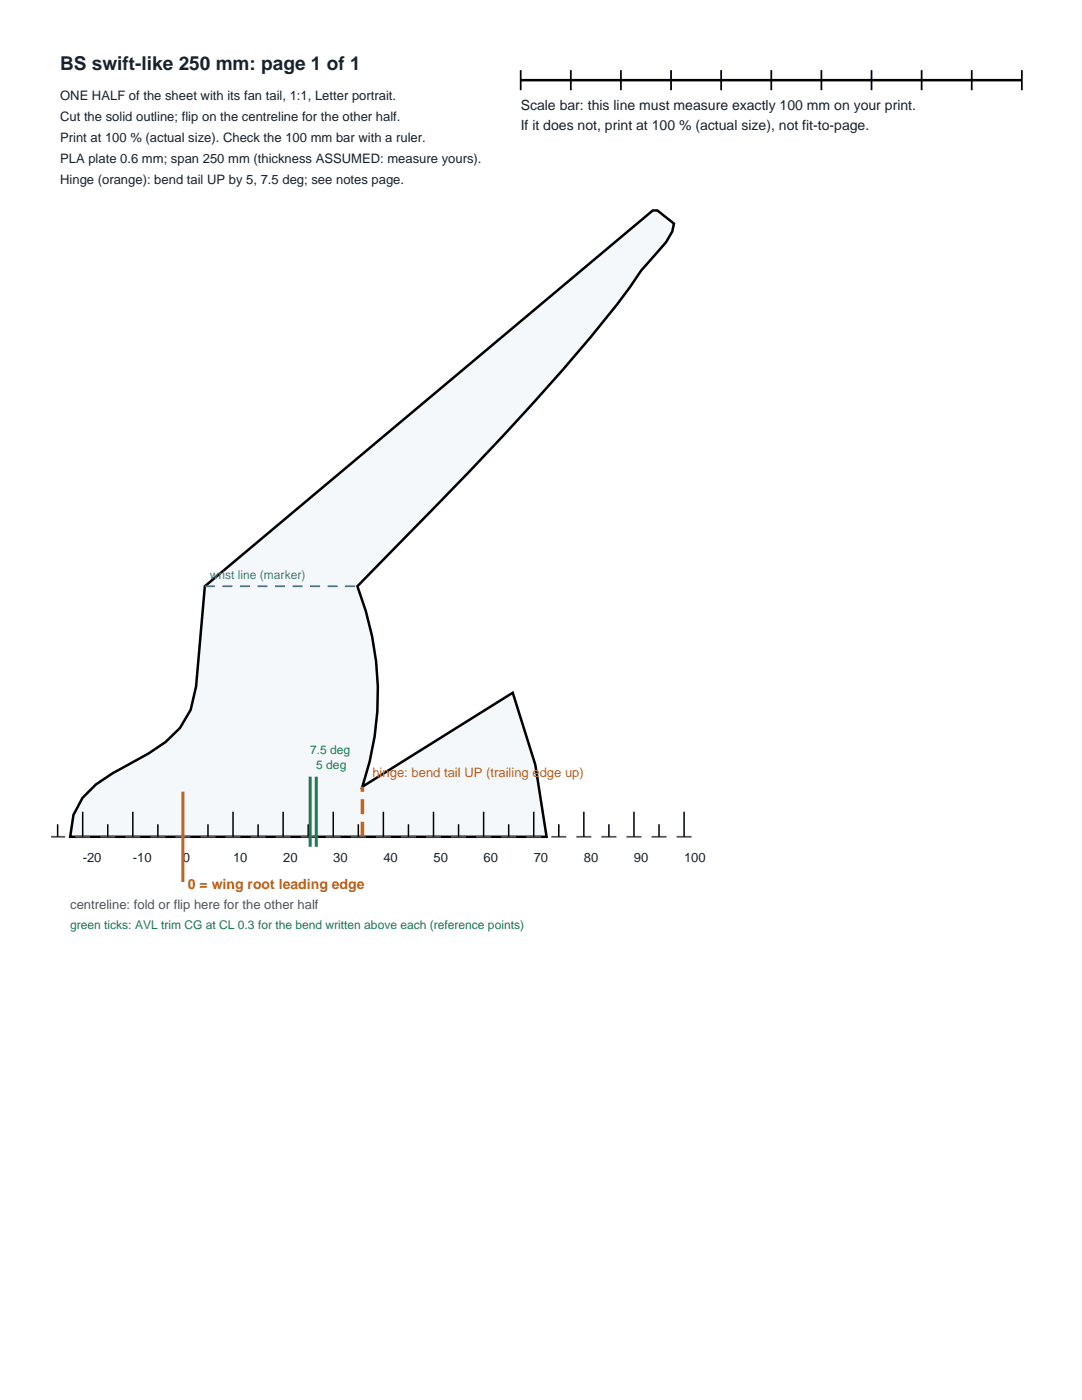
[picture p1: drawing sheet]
<svg xmlns="http://www.w3.org/2000/svg" width="216mm" height="279mm" viewBox="0 0 216 279" stroke-linecap="round" stroke-linejoin="round" font-family="sans-serif">
<defs><g id="words">
<text font-size="3.8" fill="#18222d" x="12" y="14">BS swift-like 250 mm: page 1 of 1</text>
<g font-size="2.8" fill="#18222d">
<text x="103.9" y="22">Scale bar: this line must measure exactly 100 mm on your print.</text>
<text x="103.9" y="26">If it does not, print at 100 % (actual size), not fit-to-page.</text>
</g>
<text font-size="2.8" fill="#c2621a" x="37.5" y="177.5">0 = wing root leading edge</text>
<g font-size="2.6" fill="#18222d">
<text x="12" y="20">ONE HALF of the sheet with its fan tail, 1:1, Letter portrait.</text>
<text x="12" y="24.2">Cut the solid outline; flip on the centreline for the other half.</text>
<text x="12" y="28.4">Print at 100 % (actual size). Check the 100 mm bar with a ruler.</text>
<text x="12" y="32.6">PLA plate 0.6 mm; span 250 mm (thickness ASSUMED: measure yours).</text>
<text x="12" y="36.8">Hinge (orange): bend tail UP by 5, 7.5 deg; see notes page.</text>
<text x="16.5" y="172">-20</text>
<text x="26.5" y="172">-10</text>
<text x="36.5" y="172">0</text>
<text x="46.5" y="172">10</text>
<text x="56.5" y="172">20</text>
<text x="66.5" y="172">30</text>
<text x="76.5" y="172">40</text>
<text x="86.5" y="172">50</text>
<text x="96.5" y="172">60</text>
<text x="106.5" y="172">70</text>
<text x="116.5" y="172">80</text>
<text x="126.5" y="172">90</text>
<text x="136.5" y="172">100</text>
</g>
<text font-size="2.6" fill="#c2621a" x="74.3" y="155">hinge: bend tail UP (trailing edge up)</text>
<text font-size="2.6" fill="#555" x="14" y="181.5">centreline: fold or flip here for the other half</text>
<text font-size="2.4" fill="#2b6cb0" x="41.9" y="115.5">wrist line (marker)</text>
<g font-size="2.4" fill="#1a7f4b">
<text x="61.9" y="150.5">7.5 deg</text>
<text x="63.1" y="153.5">5 deg</text>
<text x="14" y="185.5">green ticks: AVL trim CG at CL 0.3 for the bend written above each (reference points)</text>
</g>
</g></defs>
<path d="M40.9 117l89.4-75h.9l3.3 2.6-.4 1.6-1.2 2.1-5 5.7a170.1 170.1 0 0 1-15.7 19.9 739.8 739.8 0 0 1-33.6 35.6l-7.3 7.5a57.7 57.7 0 0 1 1 40l30-18.7 4.5 14.3 2.3 14.4h-95.1l.7-4.4 1.8-3.4 2.6-2.6 3.3-2.2 7.2-4 3.4-2.3 2.9-2.8 2.1-3.6 1.1-4.7z" fill="#f5f8fb" stroke="#000" stroke-width=".5"/>
<path d="M72.3 167v-10" fill="none" stroke="#c2621a" stroke-width=".7" stroke-dasharray="3 1.5" stroke-linecap="butt"/>
<path d="M40.9 117h30.4" fill="none" stroke="#2b6cb0" stroke-width=".35" stroke-dasharray="2 1.5" stroke-linecap="butt"/>
<path d="M10 167h128.5" fill="none" stroke="#555" stroke-width=".35" stroke-dasharray="3 2" stroke-linecap="butt"/>
<g fill="none" stroke="#000" stroke-width=".3">
<path d="M11.5 164.5v2.5M16.5 162v5M21.5 164.5v2.5M26.5 162v5M31.5 164.5v2.5M36.5 162v5M41.5 164.5v2.5M46.5 162v5M51.5 164.5v2.5M56.5 162v5M61.5 164.5v2.5M66.5 162v5"/>
<path d="M71.5 164.5v2.5M76.5 162v5M81.5 164.5v2.5M86.5 162v5M91.5 164.5v2.5M96.5 162v5M101.5 164.5v2.5M106.5 162v5M111.5 164.5v2.5M116.5 162v5M121.5 164.5v2.5M126.5 162v5"/>
<path d="M131.5 164.5v2.5M136.5 162v5"/>
</g>
<path d="M36.5 158v18" fill="none" stroke="#c2621a" stroke-width=".6" stroke-linecap="butt"/>
<path d="M61.9 155v14M63.1 155v14" fill="none" stroke="#1a7f4b" stroke-width=".6" stroke-linecap="butt"/>
<g fill="#fff">
<path d="M0 0h10v279.4h-10z"/>
<path d="M205.9 0h10v279.4h-10z"/>
<path d="M0 0h215.9v10h-215.9z"/>
<path d="M0 269.4h215.9v10h-215.9z"/>
</g>
<path d="M103.9 16h100" fill="none" stroke="#000" stroke-width=".5"/>
<path d="M103.9 14v4M113.9 14v4M123.9 14v4M133.9 14v4M143.9 14v4M153.9 14v4M163.9 14v4M173.9 14v4M183.9 14v4M193.9 14v4M203.9 14v4" fill="none" stroke="#000" stroke-width=".35"/>
<use href="#words"/>
</svg>
